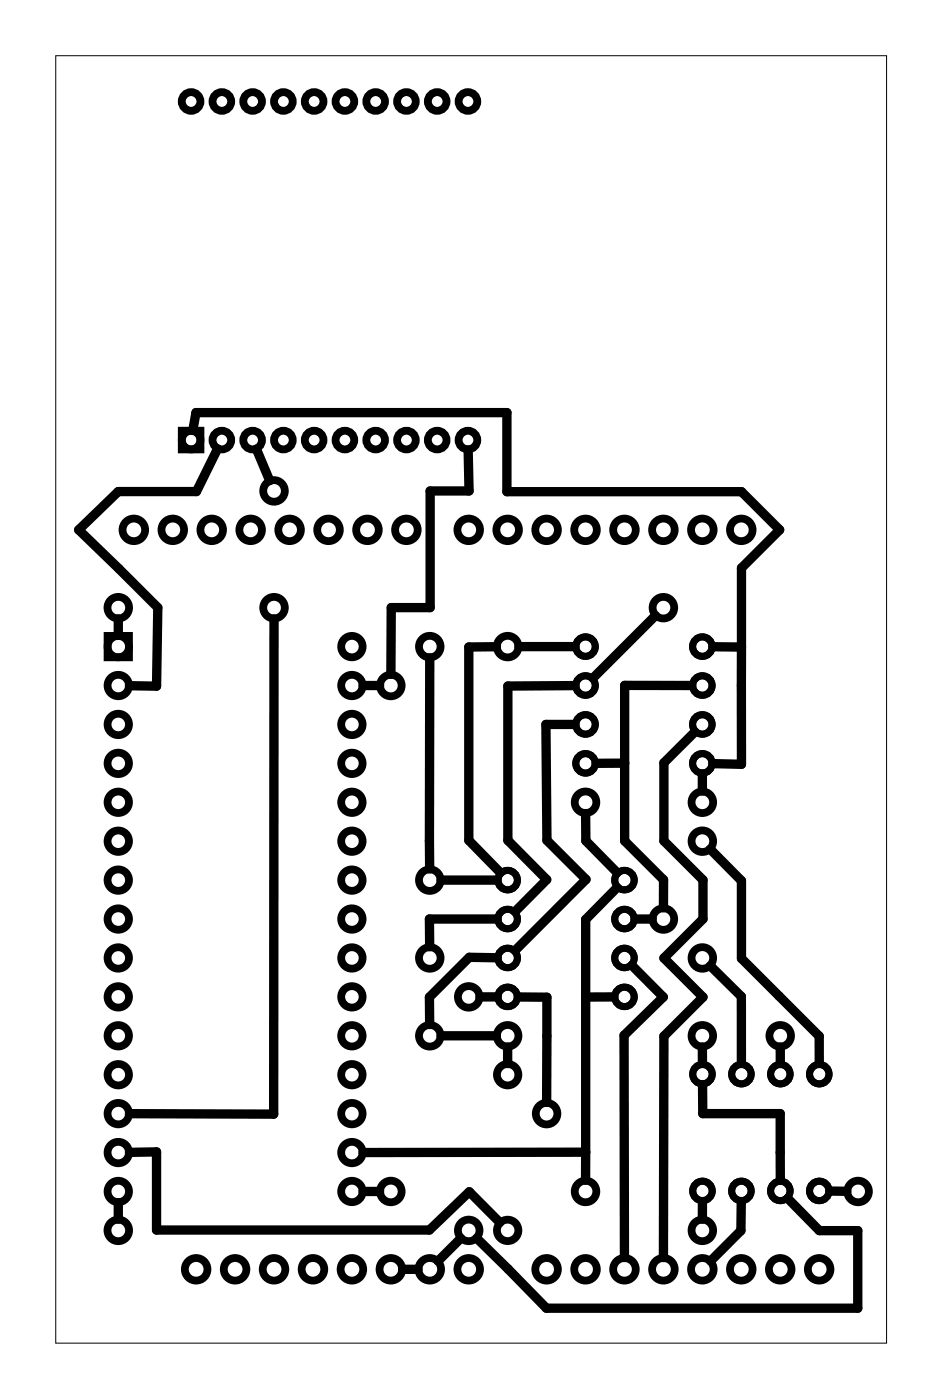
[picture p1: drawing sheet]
<svg xmlns="http://www.w3.org/2000/svg" width="61mm" height="91mm" viewBox="0 0 61 91" stroke-linecap="round" stroke-linejoin="round" font-family="sans-serif">
<path d="M3.6 3.6h54.2v84.1h-54.2z" fill="none" stroke="#000" stroke-width=".07"/>
<g fill="none" stroke="#000" stroke-width=".51">
<path d="M11.9 28.1h1.2v1.2h-1.2zM7 41.5h1.4v1.4h-1.4z"/>
<circle cx="12.5" cy="6.6" r=".61"/>
<circle cx="14.5" cy="6.6" r=".61"/>
<circle cx="16.5" cy="6.6" r=".61"/>
<circle cx="18.5" cy="6.6" r=".61"/>
<circle cx="20.5" cy="6.6" r=".61"/>
<circle cx="22.5" cy="6.6" r=".61"/>
<circle cx="24.5" cy="6.6" r=".61"/>
<circle cx="26.5" cy="6.6" r=".61"/>
<circle cx="28.5" cy="6.6" r=".61"/>
<circle cx="30.5" cy="6.6" r=".61"/>
<circle cx="7.7" cy="39.7" r=".7"/>
<circle cx="8.7" cy="34.6" r=".74"/>
<circle cx="11.3" cy="34.6" r=".74"/>
<circle cx="12.5" cy="28.7" r=".61"/>
<circle cx="13.8" cy="34.6" r=".74"/>
<circle cx="14.5" cy="28.7" r=".61"/>
<circle cx="16.4" cy="34.6" r=".74"/>
<circle cx="16.5" cy="28.7" r=".61"/>
<circle cx="17.9" cy="39.7" r=".7"/>
<circle cx="17.9" cy="32" r=".7"/>
<circle cx="18.5" cy="28.7" r=".61"/>
<circle cx="18.9" cy="34.6" r=".74"/>
<circle cx="20.5" cy="28.7" r=".61"/>
<circle cx="21.4" cy="34.6" r=".74"/>
<circle cx="22.5" cy="28.7" r=".61"/>
<circle cx="24" cy="34.6" r=".74"/>
<circle cx="24.5" cy="28.7" r=".61"/>
<circle cx="26.5" cy="34.6" r=".74"/>
<circle cx="26.5" cy="28.7" r=".61"/>
<circle cx="28.5" cy="28.7" r=".61"/>
<circle cx="30.5" cy="28.7" r=".61"/>
<circle cx="30.6" cy="34.6" r=".74"/>
<circle cx="33.1" cy="34.6" r=".74"/>
<circle cx="35.7" cy="34.6" r=".74"/>
<circle cx="38.2" cy="34.6" r=".74"/>
<circle cx="40.7" cy="34.6" r=".74"/>
<circle cx="43.3" cy="39.7" r=".7"/>
<circle cx="43.3" cy="34.6" r=".74"/>
<circle cx="45.8" cy="34.6" r=".74"/>
<circle cx="48.4" cy="34.6" r=".74"/>
<circle cx="7.7" cy="44.7" r=".7"/>
<circle cx="7.7" cy="47.3" r=".7"/>
<circle cx="7.7" cy="57.4" r=".7"/>
<circle cx="7.7" cy="49.8" r=".7"/>
<circle cx="7.7" cy="52.4" r=".7"/>
<circle cx="7.7" cy="54.9" r=".7"/>
<circle cx="7.7" cy="60" r=".7"/>
<circle cx="7.7" cy="42.2" r=".7"/>
<circle cx="23" cy="60" r=".7"/>
<circle cx="23" cy="44.7" r=".7"/>
<circle cx="23" cy="54.9" r=".7"/>
<circle cx="23" cy="47.3" r=".7"/>
<circle cx="23" cy="49.8" r=".7"/>
<circle cx="23" cy="52.4" r=".7"/>
<circle cx="23" cy="57.4" r=".7"/>
<circle cx="23" cy="42.2" r=".7"/>
<circle cx="25.5" cy="44.7" r=".7"/>
<circle cx="28" cy="42.2" r=".7"/>
<circle cx="28" cy="57.4" r=".7"/>
<circle cx="33.1" cy="42.2" r=".7"/>
<circle cx="38.2" cy="52.4" r=".7"/>
<circle cx="43.3" cy="60" r=".7"/>
<circle cx="45.8" cy="54.9" r=".7"/>
<circle cx="45.8" cy="52.4" r=".7"/>
<circle cx="7.7" cy="62.5" r=".7"/>
<circle cx="7.7" cy="65.1" r=".7"/>
<circle cx="7.7" cy="67.6" r=".7"/>
<circle cx="7.7" cy="70.1" r=".7"/>
<circle cx="7.7" cy="72.7" r=".7"/>
<circle cx="7.7" cy="75.2" r=".7"/>
<circle cx="7.7" cy="77.8" r=".7"/>
<circle cx="23" cy="62.5" r=".7"/>
<circle cx="23" cy="77.8" r=".7"/>
<circle cx="23" cy="65.1" r=".7"/>
<circle cx="23" cy="67.6" r=".7"/>
<circle cx="23" cy="72.7" r=".7"/>
<circle cx="23" cy="75.2" r=".7"/>
<circle cx="23" cy="70.1" r=".7"/>
<circle cx="25.5" cy="77.8" r=".7"/>
<circle cx="28" cy="62.5" r=".7"/>
<circle cx="28" cy="67.6" r=".7"/>
<circle cx="30.6" cy="65.1" r=".7"/>
<circle cx="33.1" cy="67.6" r=".7"/>
<circle cx="33.1" cy="70.1" r=".7"/>
<circle cx="35.7" cy="72.7" r=".7"/>
<circle cx="38.2" cy="77.8" r=".7"/>
<circle cx="45.8" cy="62.5" r=".7"/>
<circle cx="45.8" cy="67.6" r=".7"/>
<circle cx="50.9" cy="67.6" r=".7"/>
<circle cx="56" cy="77.8" r=".7"/>
<circle cx="7.7" cy="80.3" r=".7"/>
<circle cx="12.8" cy="82.8" r=".74"/>
<circle cx="15.3" cy="82.8" r=".74"/>
<circle cx="17.9" cy="82.8" r=".74"/>
<circle cx="20.4" cy="82.8" r=".74"/>
<circle cx="23" cy="82.8" r=".74"/>
<circle cx="25.5" cy="82.8" r=".74"/>
<circle cx="28" cy="82.8" r=".74"/>
<circle cx="30.6" cy="80.3" r=".7"/>
<circle cx="30.6" cy="82.8" r=".74"/>
<circle cx="33.1" cy="80.3" r=".7"/>
<circle cx="35.7" cy="82.8" r=".74"/>
<circle cx="38.2" cy="82.8" r=".74"/>
<circle cx="40.7" cy="82.8" r=".74"/>
<circle cx="43.3" cy="82.8" r=".74"/>
<circle cx="45.8" cy="80.3" r=".7"/>
<circle cx="45.8" cy="82.8" r=".74"/>
<circle cx="48.4" cy="82.8" r=".74"/>
<circle cx="50.9" cy="82.8" r=".74"/>
<circle cx="53.4" cy="82.8" r=".74"/>
</g>
<g fill="none" stroke="#000" stroke-width=".46">
<circle cx="33.1" cy="60" r=".64"/>
<circle cx="33.1" cy="57.4" r=".64"/>
<circle cx="38.2" cy="49.8" r=".64"/>
<circle cx="38.2" cy="44.7" r=".64"/>
<circle cx="38.2" cy="47.3" r=".64"/>
<circle cx="38.2" cy="42.2" r=".64"/>
<circle cx="40.7" cy="60" r=".64"/>
<circle cx="40.7" cy="57.4" r=".64"/>
<circle cx="45.8" cy="49.8" r=".64"/>
<circle cx="45.8" cy="47.3" r=".64"/>
<circle cx="45.8" cy="44.7" r=".64"/>
<circle cx="45.8" cy="42.2" r=".64"/>
<circle cx="33.1" cy="62.5" r=".64"/>
<circle cx="33.1" cy="65.1" r=".64"/>
<circle cx="40.7" cy="65.1" r=".64"/>
<circle cx="40.7" cy="62.5" r=".64"/>
<circle cx="45.8" cy="70.1" r=".64"/>
<circle cx="45.8" cy="77.7" r=".64"/>
<circle cx="48.4" cy="70.1" r=".64"/>
<circle cx="48.4" cy="77.7" r=".64"/>
<circle cx="50.9" cy="70.1" r=".64"/>
<circle cx="50.9" cy="77.7" r=".64"/>
<circle cx="53.4" cy="70.1" r=".64"/>
<circle cx="53.4" cy="77.7" r=".64"/>
</g>
<g fill="none" stroke="#000" stroke-width=".61">
<path d="M12.6 28.1l.2-1.2h20.3v5.2h15.3l2.5 2.5-2.5 2.5v12.8l-1.9-.1M14.2 29.3l-1.4 2.8h-5.1l-2.6 2.5 5.2 5.1-.1 5.1h-1.8M16.7 29.3l.9 2.1M30.5 29.4l.1 2.6h-2.5v7.7h-2.6v4.3M7.7 40.4v1.1M17.9 40.4v32.3h-9.5M23.7 44.7h1.1M28 42.9v13.8M28.8 57.4h3.6M32.4 42.2h-1.8v12.6l2 2.1M32.4 60h-4.4v1.8M33.8 42.2h3.7"/>
<path d="M37.5 44.7l-4.4 .1v10l2.6 2.6-2.1 2.1M37.5 47.3h-1.9l.1 7.5 2.5 2.6-4.6 4.6M38.2 53.1v1.8l2.1 2M40.3 57.9l-2.1 2.1v15.2M40.7 49.8h-1.8M41.4 60h1.1M42.8 40.2l-4.1 4.1M45.1 44.7h-4.4v10.2l2.6 2.5v1.8M45.3 47.8l-2 2v5.1l2.6 2.5v2.6l-2.6 2.5 2.6 2.6-2.6 2.5v14.5M45.8 50.5v1.1M46.3 55.4l2.1 2.1v5.1l5 5v1.8M46.5 42.2h1.9"/>
<path d="M7.7 78.5v1.1M8.4 75.2h1.8v5.1h17.8l2.6-2.5 2 2M23.7 77.8h1.1M31.3 65.1h1.1M32.4 67.6h-3.6M32.4 62.5h-1.8l-2.6 2.6v1.8M33.1 68.3v1.1M33.8 65.1h1.9v6.8M38.2 75.2h-14.5M38.2 75.2v1.8M40 65.1h-1.8M41.2 63l2.1 2.1-2.6 2.5v14.5"/>
<path d="M45.8 68.3v1.1M45.8 78.4v1.2M45.8 70.8v1.9h5.1v4.3M46.3 63l2.1 2v4.4M48.4 78.4l-.1 1.9-1.9 2M50.9 68.3v1.1M51.4 78.2l2.1 2.1h2.5v5.1h-20.4l-4.5-4.6M54.1 77.7h1.1M26.3 82.8h1M30.1 80.8l-1.5 1.5"/>
</g>
</svg>
